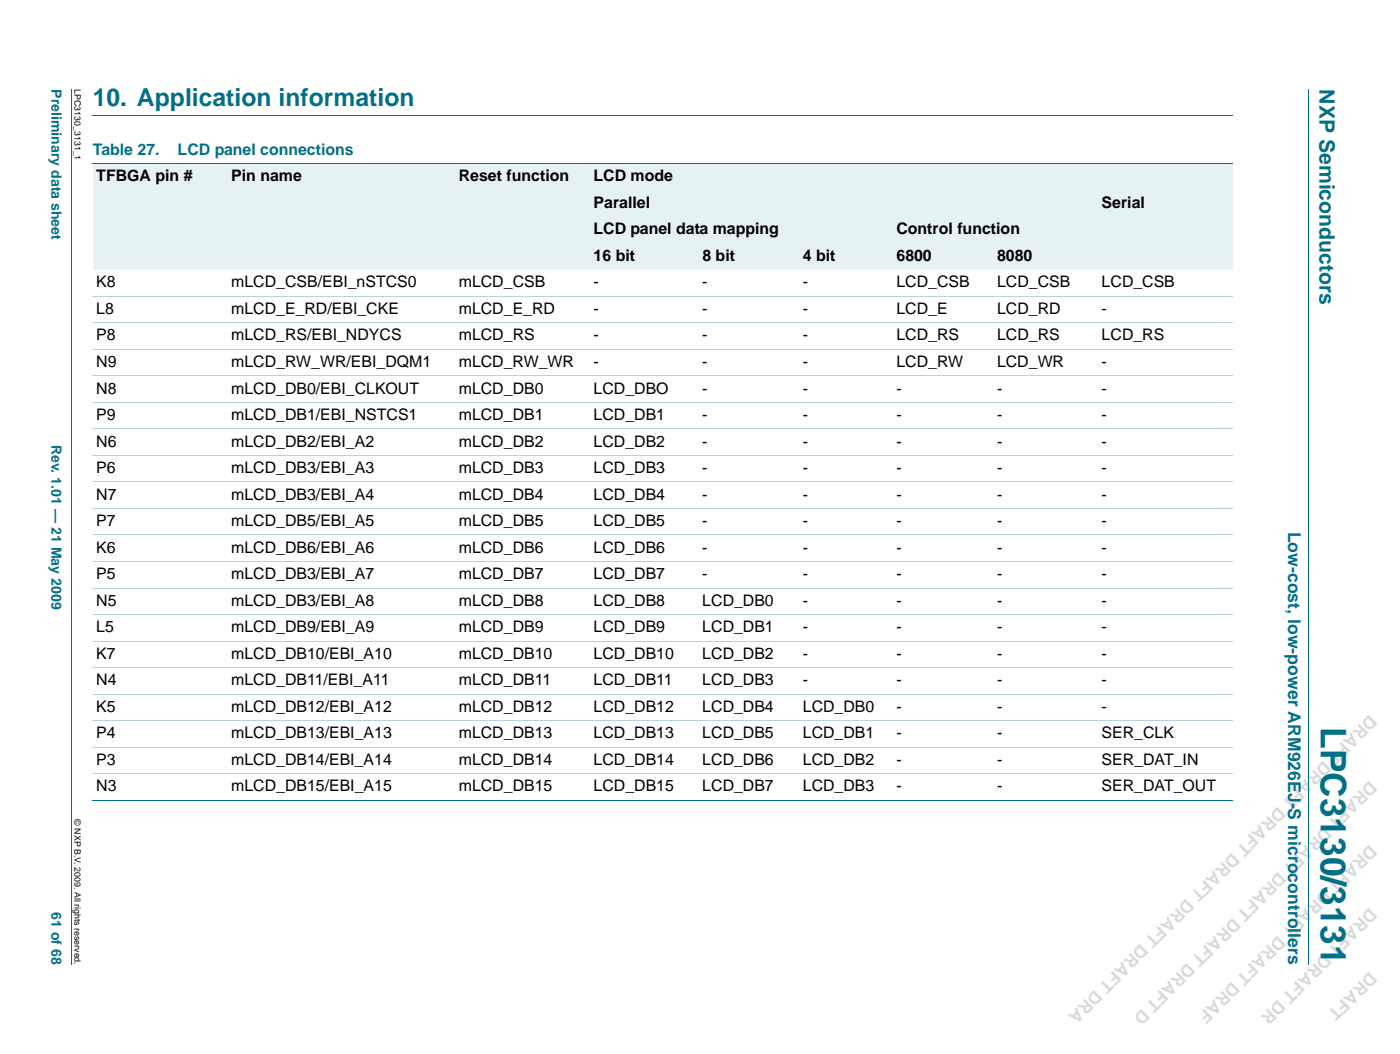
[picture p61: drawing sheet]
<svg xmlns="http://www.w3.org/2000/svg" width="279mm" height="210mm" viewBox="0 0 279 210" stroke-linecap="round" stroke-linejoin="round" font-family="sans-serif">
<defs><g id="words">
<text font-size="7" fill="#007088" x="263.6" y="145" transform="rotate(90 263.6 145)">LPC3130/3131</text>
<text font-size="4.9" fill="#007088" x="18.5" y="21.1">10. Application information</text>
<text font-size="4.2" fill="#007088" x="263.4" y="17.8" transform="rotate(90 263.4 17.8)">NXP Semiconductors</text>
<text font-size="3.5" fill="#007088" x="257.1" y="106" transform="rotate(90 257.1 106)">Low-cost, low-power ARM926EJ-S microcontrollers</text>
<g font-size="3.5" fill="#d9d9d9">
<text x="273.3" y="142.5" transform="rotate(135 273.3 142.5)">DRAFT DRAFT DRAFT DRAFT DRAFT DRAFT DRA</text>
<text x="273.3" y="155.6" transform="rotate(135 273.3 155.6)">DRAFT DRAFT DRAFT DRAFT DRAFT D</text>
<text x="273.3" y="168.3" transform="rotate(135 273.3 168.3)">DRAFT DRAFT DRAFT DRAF</text>
<text x="273.3" y="180.9" transform="rotate(135 273.3 180.9)">DRAFT DRAFT DR</text>
</g>
<g font-size="3.2" fill="#007088">
<text x="18.5" y="30.9">Table 27.</text>
<text x="35.5" y="30.9">LCD panel connections</text>
</g>
<g font-size="3.2">
<text x="19.2" y="36.2">TFBGA pin #</text>
<text x="46.1" y="36.2">Pin name</text>
<text x="91.6" y="36.2">Reset function</text>
<text x="118.5" y="36.2">LCD mode</text>
<text x="118.5" y="41.5">Parallel</text>
<text x="219.9" y="41.5">Serial</text>
<text x="118.5" y="46.8">LCD panel data mapping</text>
<text x="178.9" y="46.8">Control function</text>
<text x="118.5" y="52">16 bit</text>
<text x="140.2" y="52">8 bit</text>
<text x="160.2" y="52">4 bit</text>
<text x="178.9" y="52">6800</text>
<text x="199" y="52">8080</text>
<text x="19.2" y="57.3">K8</text>
<text x="46.1" y="57.3">mLCD_CSB/EBI_nSTCS0</text>
<text x="91.6" y="57.3">mLCD_CSB</text>
<text x="118.5" y="57.3">-</text>
<text x="140.2" y="57.3">-</text>
<text x="160.2" y="57.3">-</text>
<text x="178.9" y="57.3">LCD_CSB</text>
<text x="199" y="57.3">LCD_CSB</text>
<text x="219.9" y="57.3">LCD_CSB</text>
<text x="19.2" y="62.6">L8</text>
<text x="46.1" y="62.6">mLCD_E_RD/EBI_CKE</text>
<text x="91.6" y="62.6">mLCD_E_RD</text>
<text x="118.5" y="62.6">-</text>
<text x="140.2" y="62.6">-</text>
<text x="160.2" y="62.6">-</text>
<text x="178.9" y="62.6">LCD_E</text>
<text x="199" y="62.6">LCD_RD</text>
<text x="219.9" y="62.6">-</text>
<text x="19.2" y="67.9">P8</text>
<text x="46.1" y="67.9">mLCD_RS/EBI_NDYCS</text>
<text x="91.6" y="67.9">mLCD_RS</text>
<text x="118.5" y="67.9">-</text>
<text x="140.2" y="67.9">-</text>
<text x="160.2" y="67.9">-</text>
<text x="178.9" y="67.9">LCD_RS</text>
<text x="199" y="67.9">LCD_RS</text>
<text x="219.9" y="67.9">LCD_RS</text>
<text x="19.2" y="73.2">N9</text>
<text x="46.1" y="73.2">mLCD_RW_WR/EBI_DQM1</text>
<text x="91.6" y="73.2">mLCD_RW_WR</text>
<text x="118.5" y="73.2">-</text>
<text x="140.2" y="73.2">-</text>
<text x="160.2" y="73.2">-</text>
<text x="178.9" y="73.2">LCD_RW</text>
<text x="199" y="73.2">LCD_WR</text>
<text x="219.9" y="73.2">-</text>
<text x="19.2" y="83.8">P9</text>
<text x="19.2" y="78.5">N8</text>
<text x="46.1" y="83.8">mLCD_DB1/EBI_NSTCS1</text>
<text x="46.1" y="78.5">mLCD_DB0/EBI_CLKOUT</text>
<text x="91.6" y="83.8">mLCD_DB1</text>
<text x="91.6" y="78.5">mLCD_DB0</text>
<text x="118.5" y="83.8">LCD_DB1</text>
<text x="118.5" y="78.5">LCD_DBO</text>
<text x="140.2" y="83.8">-</text>
<text x="140.2" y="78.5">-</text>
<text x="160.2" y="78.5">-</text>
<text x="160.2" y="83.8">-</text>
<text x="178.9" y="83.8">-</text>
<text x="178.9" y="78.5">-</text>
<text x="199" y="83.8">-</text>
<text x="199" y="78.5">-</text>
<text x="219.9" y="83.8">-</text>
<text x="219.9" y="78.5">-</text>
<text x="19.2" y="89.1">N6</text>
<text x="46.1" y="89.1">mLCD_DB2/EBI_A2</text>
<text x="91.6" y="89.1">mLCD_DB2</text>
<text x="118.5" y="89.1">LCD_DB2</text>
<text x="140.2" y="89.1">-</text>
<text x="160.2" y="89.1">-</text>
<text x="178.9" y="89.1">-</text>
<text x="199" y="89.1">-</text>
<text x="219.9" y="89.1">-</text>
<text x="19.2" y="94.4">P6</text>
<text x="46.1" y="94.4">mLCD_DB3/EBI_A3</text>
<text x="91.6" y="94.4">mLCD_DB3</text>
<text x="118.5" y="94.4">LCD_DB3</text>
<text x="140.2" y="94.4">-</text>
<text x="160.2" y="94.4">-</text>
<text x="178.9" y="94.4">-</text>
<text x="199" y="94.4">-</text>
<text x="219.9" y="94.4">-</text>
<text x="19.2" y="99.7">N7</text>
<text x="46.1" y="99.7">mLCD_DB3/EBI_A4</text>
<text x="91.6" y="99.7">mLCD_DB4</text>
<text x="118.5" y="99.7">LCD_DB4</text>
<text x="140.2" y="99.7">-</text>
<text x="160.2" y="99.7">-</text>
<text x="178.9" y="99.7">-</text>
<text x="199" y="99.7">-</text>
<text x="219.9" y="99.7">-</text>
<text x="19.2" y="105">P7</text>
<text x="46.1" y="105">mLCD_DB5/EBI_A5</text>
<text x="91.6" y="105">mLCD_DB5</text>
<text x="118.5" y="105">LCD_DB5</text>
<text x="140.2" y="105">-</text>
<text x="160.2" y="105">-</text>
<text x="178.9" y="105">-</text>
<text x="199" y="105">-</text>
<text x="219.9" y="105">-</text>
<text x="19.2" y="110.3">K6</text>
<text x="46.1" y="110.3">mLCD_DB6/EBI_A6</text>
<text x="91.6" y="110.3">mLCD_DB6</text>
<text x="118.5" y="110.3">LCD_DB6</text>
<text x="140.2" y="110.3">-</text>
<text x="160.2" y="110.3">-</text>
<text x="178.9" y="110.3">-</text>
<text x="199" y="110.3">-</text>
<text x="219.9" y="110.3">-</text>
<text x="19.2" y="115.6">P5</text>
<text x="46.1" y="115.6">mLCD_DB3/EBI_A7</text>
<text x="91.6" y="115.6">mLCD_DB7</text>
<text x="118.5" y="115.6">LCD_DB7</text>
<text x="140.2" y="115.6">-</text>
<text x="160.2" y="115.6">-</text>
<text x="178.9" y="115.6">-</text>
<text x="199" y="115.6">-</text>
<text x="219.9" y="115.6">-</text>
<text x="19.2" y="120.8">N5</text>
<text x="46.1" y="120.8">mLCD_DB3/EBI_A8</text>
<text x="91.6" y="120.8">mLCD_DB8</text>
<text x="118.5" y="120.8">LCD_DB8</text>
<text x="140.2" y="120.8">LCD_DB0</text>
<text x="160.2" y="120.8">-</text>
<text x="178.9" y="120.8">-</text>
<text x="199" y="120.8">-</text>
<text x="219.9" y="120.8">-</text>
<text x="19.2" y="131.4">K7</text>
<text x="19.2" y="126.1">L5</text>
<text x="46.1" y="131.4">mLCD_DB10/EBI_A10</text>
<text x="46.1" y="126.1">mLCD_DB9/EBI_A9</text>
<text x="91.6" y="131.4">mLCD_DB10</text>
<text x="91.6" y="126.1">mLCD_DB9</text>
<text x="118.5" y="131.4">LCD_DB10</text>
<text x="118.5" y="126.1">LCD_DB9</text>
<text x="140.2" y="126.1">LCD_DB1</text>
<text x="140.2" y="131.4">LCD_DB2</text>
<text x="160.2" y="131.4">-</text>
<text x="160.2" y="126.1">-</text>
<text x="178.9" y="131.4">-</text>
<text x="178.9" y="126.1">-</text>
<text x="199" y="126.1">-</text>
<text x="199" y="131.4">-</text>
<text x="219.9" y="126.1">-</text>
<text x="219.9" y="131.4">-</text>
<text x="19.2" y="136.7">N4</text>
<text x="46.1" y="136.7">mLCD_DB11/EBI_A11</text>
<text x="91.6" y="136.7">mLCD_DB11</text>
<text x="118.5" y="136.7">LCD_DB11</text>
<text x="140.2" y="136.7">LCD_DB3</text>
<text x="160.2" y="136.7">-</text>
<text x="178.9" y="136.7">-</text>
<text x="199" y="136.7">-</text>
<text x="219.9" y="136.7">-</text>
<text x="19.2" y="142">K5</text>
<text x="46.1" y="142">mLCD_DB12/EBI_A12</text>
<text x="91.6" y="142">mLCD_DB12</text>
<text x="118.5" y="142">LCD_DB12</text>
<text x="140.2" y="142">LCD_DB4</text>
<text x="160.2" y="142">LCD_DB0</text>
<text x="178.9" y="142">-</text>
<text x="199" y="142">-</text>
<text x="219.9" y="142">-</text>
<text x="19.2" y="147.3">P4</text>
<text x="46.1" y="147.3">mLCD_DB13/EBI_A13</text>
<text x="91.6" y="147.3">mLCD_DB13</text>
<text x="118.5" y="147.3">LCD_DB13</text>
<text x="140.2" y="147.3">LCD_DB5</text>
<text x="160.2" y="147.3">LCD_DB1</text>
<text x="178.9" y="147.3">-</text>
<text x="199" y="147.3">-</text>
<text x="219.9" y="147.3">SER_CLK</text>
<text x="19.2" y="152.6">P3</text>
<text x="46.1" y="152.6">mLCD_DB14/EBI_A14</text>
<text x="91.6" y="152.6">mLCD_DB14</text>
<text x="118.5" y="152.6">LCD_DB14</text>
<text x="140.2" y="152.6">LCD_DB6</text>
<text x="160.2" y="152.6">LCD_DB2</text>
<text x="178.9" y="152.6">-</text>
<text x="199" y="152.6">-</text>
<text x="219.9" y="152.6">SER_DAT_IN</text>
<text x="19.2" y="157.9">N3</text>
<text x="46.1" y="157.9">mLCD_DB15/EBI_A15</text>
<text x="91.6" y="157.9">mLCD_DB15</text>
<text x="118.5" y="157.9">LCD_DB15</text>
<text x="140.2" y="157.9">LCD_DB7</text>
<text x="160.2" y="157.9">LCD_DB3</text>
<text x="178.9" y="157.9">-</text>
<text x="199" y="157.9">-</text>
<text x="219.9" y="157.9">SER_DAT_OUT</text>
</g>
<g font-size="2.8" fill="#007088">
<text x="10.3" y="17.8" transform="rotate(90 10.3 17.8)">Preliminary data sheet</text>
<text x="10.3" y="88.7" transform="rotate(90 10.3 88.7)">Rev. 1.01 — 21 May 2009</text>
<text x="10.3" y="181.9" transform="rotate(90 10.3 181.9)">61 of 68</text>
</g>
<g font-size="1.8">
<text x="14.9" y="17.8" transform="rotate(90 14.9 17.8)">LPC3130_3131_1</text>
<text x="14.9" y="163.4" transform="rotate(90 14.9 163.4)">© NXP B.V. 2009. All rights reserved.</text>
</g>
</g></defs>
<path d="M14.3 17.8v174.6M261.2 17.8v174.6M18.5 23.1h227.6" fill="none" stroke="#007088" stroke-width=".2"/>
<g fill="#e6f1f4">
<path d="M18.5 32.6h26.9v21.2h-26.9z"/>
<path d="M45.4 32.6h45.4v21.2h-45.4z"/>
<path d="M90.8 32.6h27v21.2h-27z"/>
<path d="M117.8 32.6h128.3v5.3h-128.3z"/>
<path d="M117.8 37.9h101.4v5.3h-101.4z"/>
<path d="M219.2 37.9h26.9v15.9h-26.9z"/>
<path d="M117.8 43.2h60.4v5.3h-60.4z"/>
<path d="M178.2 43.2h41v5.3h-41z"/>
<path d="M117.8 48.5h21.6v5.3h-21.6z"/>
<path d="M139.4 48.5h20.1v5.3h-20.1z"/>
<path d="M159.5 48.5h18.7v5.3h-18.7z"/>
<path d="M178.2 48.5h20.1v5.3h-20.1z"/>
<path d="M198.3 48.5h20.9v5.3h-20.9z"/>
</g>
<path d="M18.5 32.6h227.6M18.5 159.6h227.6" fill="none" stroke="#007088" stroke-width=".2"/>
<g fill="none" stroke="#b3d4db" stroke-width=".2">
<path d="M18.5 59.1h227.6M18.5 64.4h227.6M18.5 69.7h227.6M18.5 75h227.6M18.5 80.3h227.6M18.5 85.5h227.6M18.5 90.8h227.6M18.5 96.1h227.6M18.5 101.4h227.6M18.5 106.7h227.6M18.5 112h227.6M18.5 117.3h227.6"/>
<path d="M18.5 122.6h227.6M18.5 127.9h227.6M18.5 133.2h227.6M18.5 138.5h227.6M18.5 143.8h227.6M18.5 149h227.6M18.5 154.3h227.6"/>
</g>
<use href="#words"/>
</svg>
